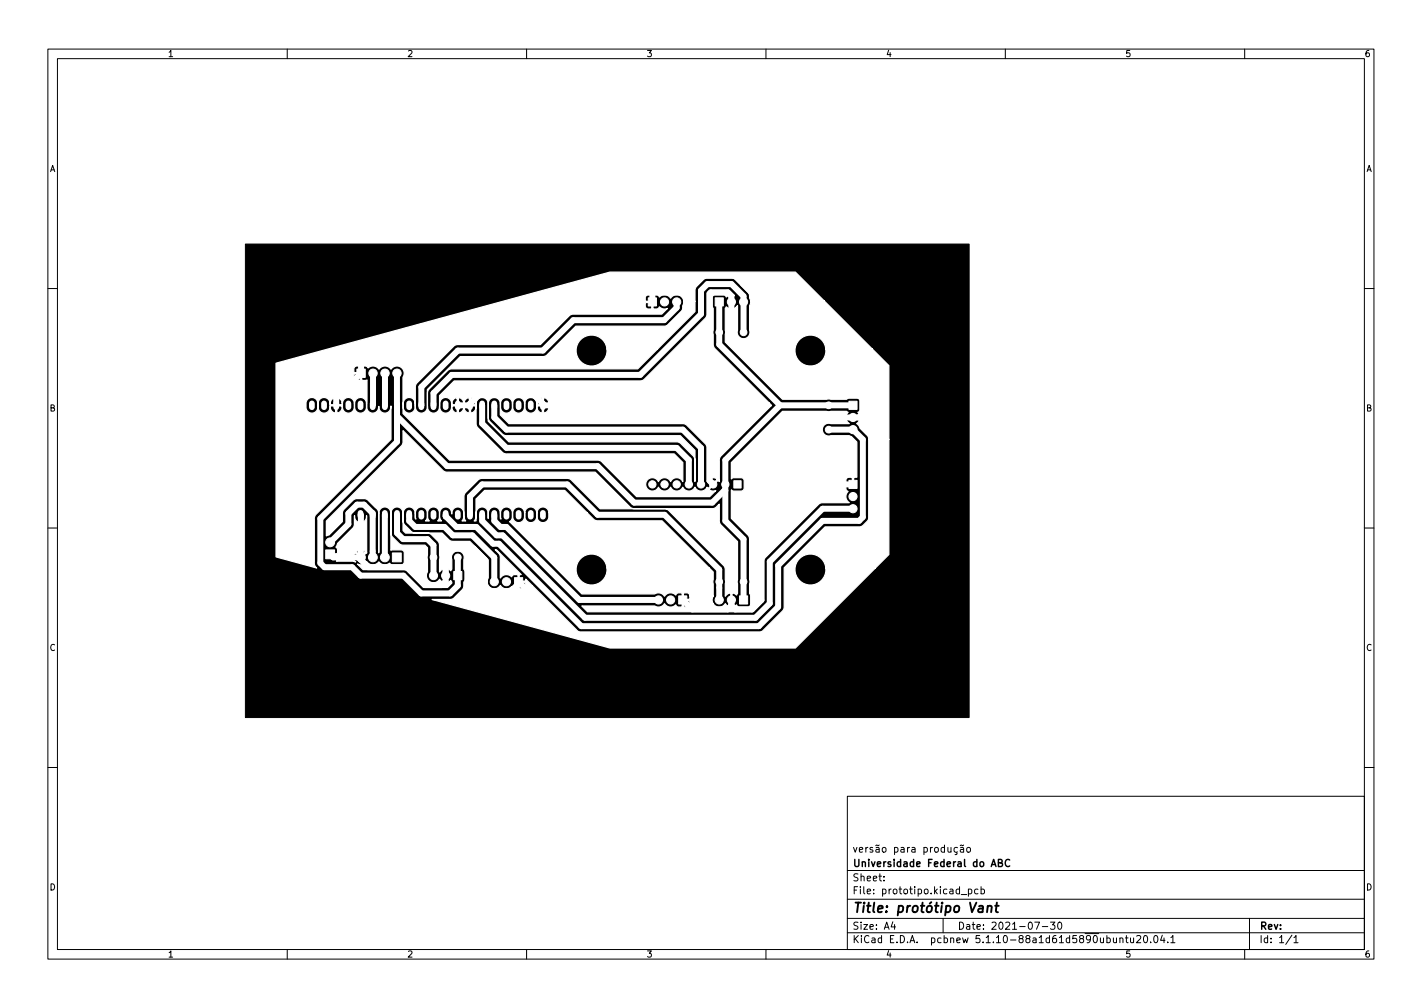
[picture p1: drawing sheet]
<svg xmlns="http://www.w3.org/2000/svg" width="297mm" height="210mm" viewBox="0 0 297 210" stroke-linecap="round" stroke-linejoin="round" font-family="sans-serif">
<defs><g id="words">
<text font-size="2.8" x="178" y="190.6">Title: protótipo Vant</text>
<g font-size="2.1">
<text x="178" y="178">versão para produção</text>
<text x="178" y="184">Sheet:</text>
<text x="178" y="181">Universidade Federal do ABC</text>
<text x="178" y="186.7">File: prototipo.kicad_pcb</text>
<text x="178" y="196.9">KiCad E.D.A. pcbnew 5.1.10-88a1d61d5890ubuntu20.04.1</text>
<text x="178" y="194.1">Size: A4</text>
<text x="200" y="194.1">Date: 2021-07-30</text>
<text x="263" y="194.1">Rev:</text>
<text x="263" y="196.9">Id: 1/1</text>
</g>
<g font-size="1.8">
<text x="35" y="11.9">1</text>
<text x="85" y="11.9">2</text>
<text x="135" y="11.9">3</text>
<text x="185" y="11.9">4</text>
<text x="235" y="11.9">5</text>
<text x="285" y="11.9">6</text>
<text x="10.3" y="35.9">A</text>
<text x="285.3" y="35.9">A</text>
<text x="10.3" y="85.9">B</text>
<text x="285.3" y="85.9">B</text>
<text x="10.3" y="135.9">C</text>
<text x="285.3" y="135.9">C</text>
<text x="10.3" y="185.9">D</text>
<text x="285.3" y="185.9">D</text>
<text x="35" y="199.9">1</text>
<text x="85" y="199.9">2</text>
<text x="135" y="199.9">3</text>
<text x="185" y="199.9">4</text>
<text x="235" y="199.9">5</text>
<text x="285" y="199.9">6</text>
</g>
</g></defs>
<g fill="none" stroke="#000" stroke-width=".21">
<path d="M10 10.2h277v190.1h-277zM12 12.2h273v186.1h-273zM60 10.2v2M110 10.2v2M160 10.2v2M210 10.2v2M260 10.2v2M10 60.2h2M285 60.2h2M10 110.2h2M285 110.2h2M10 160.2h2"/>
<path d="M177 166.3h108v32h-108zM199.7 178l.2 .2v.2h-.4M200 177l-.4-.1-.3 .3 .1 .7h.6M200.6 177h.6l.1 .9M201.3 177.3l-.5 .1-.2 .2 .2 .3h.5M201.3 176.4l-.7 .2M202 177.1l.2-.2 .4 .2 .1 .5-.1 .3h-.4l-.2-.1zM285 160.2h2M60 198.3v2M110 198.3v2M160 198.3v2M177 194.8h108"/>
<path d="M177 191.8h108M177 187.8h108M177 181.8h108M184.6 183.8v.1M184.6 183v.1M186.5 192.5l-.4 1h1M186.9 193v1M197 191.8v3M200.8 186.8h1.1M202.3 185.7l.4-.1 .3 .3-.1 .7h-.6M202.3 185.6v1.5M204.3 185.7l-.4-.1-.3 .3 .1 .7h.6"/>
<path d="M204.9 185.7l.5-.1 .2 .3-.1 .7h-.6M204.9 185.1v1.5M210 198.3v2M216.1 192.5h1l-.6 1.5M217.7 193.5h1.2M219.4 192.5h1l-.5 .6 .4 .1v.7l-.2 .1-.7-.1M221.1 192.6l.2-.1a.8 .8 0 0 1 .5 .8 .8 .8 0 0 1-.5 .7 1 1 0 0 1-.2-1.4zM233.9 196l.2-.2 .4 .1 .1 .9M233.9 195.8v1M235.1 195.8h.5M235.3 195.3v1.3l.3 .2M236.1 195.8l.1 1h.4l.2-.1"/>
<path d="M236.8 195.8v1M237.4 195.5l.6-.2 .3 .5-.9 1h.9M239.1 195.4l.1-.1a.8 .8 0 0 1 .5 .8 .8 .8 0 0 1-.5 .7 1 1 0 0 1-.1-1.4zM240.4 196.7v.1M241.2 195.4l.2-.1a.8 .8 0 0 1 .5 .8 .8 .8 0 0 1-.5 .7 1 1 0 0 1-.2-1.4zM242.8 195.3l-.4 1h1M243.1 195.8v1M243.9 196.7v.1M244.6 195.8l.4-.5v1.5M244.6 196.8h.8M260 198.3v2M261 191.8v6.5"/>
<path d="M269.9 195.3l-1.3 1.9M270.3 195.8l.4-.5v1.5M270.3 196.8h.8"/>
</g>
<path d="M206.3 189.3l.3-.2 .5 .1-.1 1.3M206.3 189.1l-.1 1.4M207.9 189.1h.7M208.2 188.5l-.2 1.7 .1 .2 .4 .1" fill="none" stroke="#000" stroke-width=".4"/>
<path d="M210.9 179.6a.71 .71 0 0 0-1 .5 .71 .71 0 0 0 .7 .8l.3-.1M207.1 180.9l.5-1.5 .5 1.5M208.6 180.1h.6l.1-.2v-.3l-.7-.2v1.5h.5l.2-.1 .1-.4-.3-.3" fill="none" stroke="#000" stroke-width=".3"/>
<path d="M51.3 51h151.1v98.8h-151.1z" fill="#000" stroke="#000" stroke-width=".21"/>
<g fill="none" stroke="#fff" stroke-width="1.2">
<path d="M65.2 84.2v.8M67.7 84.2v.8M70.2 84.2v.8M72.8 84.2v.8M75.3 84.2v.8M77.9 84.2v.8M80.4 84.2v.8M82.9 84.2v.8M85.5 84.2v.8M88 84.2v.8M90.6 84.2v.8M93.1 84.2v.8"/>
<path d="M95.6 84.2v.8M98.2 84.2v.8M100.7 84.2v.8M103.3 84.2v.8M105.8 84.2v.8M108.3 84.2v.8M110.9 84.2v.8M113.4 84.2v.8M75.3 107.1v.8M77.9 107.1v.8M80.4 107.1v.8M82.9 107.1v.8"/>
<path d="M85.5 107.1v.8M88 107.1v.8M90.6 107.1v.8M93.1 107.1v.8M95.6 107.1v.8M98.2 107.1v.8M100.7 107.1v.8M103.3 107.1v.8M105.8 107.1v.8M108.3 107.1v.8M110.9 107.1v.8M113.4 107.1v.8"/>
</g>
<g fill="#fff" stroke="#fff" stroke-width=".21">
<path d="M68 114.8h1.9v1.9h-1.9z"/>
<path d="M82 115.5h1.8v1.8h-1.8z"/>
<path d="M94.8 119.3h1.7v1.7h-1.7z"/>
<path d="M149.4 62.2h1.7v1.7h-1.7z"/>
<path d="M107.5 120.6h1.7v1.7h-1.7z"/>
<path d="M177.3 83.8h1.7v1.7h-1.7z"/>
<path d="M153.3 100.4h1.5v1.5h-1.5z"/>
<path d="M154.5 124.4h1.7v1.7h-1.7z"/>
<path d="M74.5 77.1h1.8v1.7h-1.8z"/>
<path d="M141.8 124.4h1.7v1.7h-1.7z"/>
<path d="M135.4 62.2h1.7v1.7h-1.7z"/>
<path d="M177.3 100.3h1.7v1.7h-1.7z"/>
<circle cx="69" cy="113.2" r=".92"/>
<circle cx="80.4" cy="116.4" r=".92"/>
<circle cx="77.9" cy="116.4" r=".92"/>
<circle cx="75.4" cy="116.4" r=".92"/>
<circle cx="90.6" cy="120.2" r=".85"/>
<circle cx="93.1" cy="120.2" r=".85"/>
<circle cx="152.8" cy="63" r=".85"/>
<circle cx="155.3" cy="63" r=".85"/>
<circle cx="150.2" cy="69.4" r=".7"/>
<circle cx="155.3" cy="69.4" r=".7"/>
<circle cx="103.3" cy="121.5" r=".85"/>
<circle cx="105.8" cy="121.5" r=".85"/>
<circle cx="178.2" cy="89.7" r=".85"/>
<circle cx="178.2" cy="87.2" r=".85"/>
<circle cx="136.3" cy="101.1" r=".76"/>
<circle cx="138.8" cy="101.1" r=".76"/>
<circle cx="141.4" cy="101.1" r=".76"/>
<circle cx="143.9" cy="101.1" r=".76"/>
<circle cx="146.4" cy="101.1" r=".76"/>
<circle cx="149" cy="101.1" r=".76"/>
<circle cx="151.5" cy="101.1" r=".76"/>
<circle cx="150.2" cy="125.3" r=".85"/>
<circle cx="152.8" cy="125.3" r=".85"/>
<circle cx="173.1" cy="89.7" r=".7"/>
<circle cx="173.1" cy="84.6" r=".7"/>
<circle cx="90.6" cy="116.4" r=".7"/>
<circle cx="95.6" cy="116.4" r=".7"/>
<circle cx="155.3" cy="121.5" r=".7"/>
<circle cx="150.2" cy="121.5" r=".7"/>
<circle cx="77.9" cy="77.9" r=".87"/>
<circle cx="80.4" cy="77.9" r=".87"/>
<circle cx="82.9" cy="77.9" r=".87"/>
<circle cx="137.5" cy="125.3" r=".85"/>
<circle cx="140.1" cy="125.3" r=".85"/>
<circle cx="141.4" cy="63" r=".85"/>
<circle cx="138.8" cy="63" r=".85"/>
<circle cx="178.2" cy="106.2" r=".85"/>
<circle cx="178.2" cy="103.7" r=".85"/>
</g>
<path d="M77.9 77.9v6.7M80.4 77.9v6.7M141.4 63v1.2l-2.7 2.6h-18.9l-6.4 6.4h-17.8l-7.6 7.6v3.8M88 84.6h.1M69 113.2l3.8-3.8v-2.2l1.8-1.8h1.4l1.9 1.8v9.2M80.4 107.5v8.9M85.5 107.5v1.3l1.2 1.2h6.2l1.7 1.8h4.1l4.6 4.6v5.1M103.3 107.5v1.3l1.2 1.2h1.3l15.2 15.3h16.5M178.2 106.2h-6.4l-11 11.1v8.7l-3 3h-35.6l-17.2-17.2h-1.3l-3-3v-1.3" fill="none" stroke="#fff" stroke-width="1.3"/>
<path d="M77.9 77.9v.1M80.4 107.5h.1M85.5 107.5h.1M103.3 107.5v.6M151.5 101.1h.1" fill="none" stroke="#fff" stroke-width=".8"/>
<circle cx="151.5" cy="101.1" r=".4" fill="#fff"/>
<g fill="none" stroke="#fff" stroke-width="1.3">
<path d="M81.4 71.4h-1.6l-4.4 4.4v2.1l-5.2 5.2v1.5M82.9 77.9v14.3l-16 16.1v9.3l.9 .8h5.8l1.7 1.8h9l3.7 3.7h6l1.6-1.6v-5.9M84.3 69.4l-2.9 2.8M88 68.1h27.3M88 69.4l-1.9 .5M113.4 68.1l7.1-7h21.8l1 1v2.6l-5.3 5.4M136.3 63.4v-2.5l3.3-3.3h13.9l6.9 6.8v6.3l6.4 6.3M148.3 72.5l-12.2 12.1h-22.7v-.3l-1.8-1.8h-11.6l-1.8 1.8v.3h-2.6M150.2 63v8.9l12.7 12.7M155.3 69.4v-7.6l-2.5-2.5h-5l-1.4 1.3v5l-12.7 12.7h-39.3l-3.8 3.8v2.5M82.9 84.6h.1M82.9 86.9l10.5 10.4h31.4l7.7 7.6h16.3l2.5-2.5h.2"/>
<path d="M100.7 84.6v3.8l5.1 5.1h35.6l2.5 2.6v5M103.3 84.6v2.6l2.5 2.5h36.8l3.8 3.8v7.6M162.9 84.6l-11.4 11.5v12.7l3.8 3.8v12.7M162.9 84.6h15.3M169.3 96.1l5.1 5h3.8M173.1 89.7h5.1l2 2.1v16.2l-.7 .8h-7.7l-9.3 9.2v8.7l-4 4h-37.1l-17.2-17.2h-1.2l-3.5-3.5h-4.2l-2.2-2.2v-.3M179.4 87.2l.8-.8v-3.6l-5.8-5.8h-14.2l-7.4-7.5v-7.7l-.8-.7h-3.5l-.2 .2v39.1l.7 .7M69 115.7l.6 .7h5.8l-.1-.1M75.3 107.5l.1 9.4 1.5 1.5h8.1l3.7 3.8h3.6l.8-.8v-5.2l1.7-1.6h4.2l2.3 2.3v5.5l1 1h4.4l1.6-1.6v-.3l11.1 11h42.7l19.9-19.9v-24.1l-1.3-1.3h-8.9l-2.5 2.5v7.6l-10.3 10.3v17.7l-1.9 1.9h-3.5l-.8-.7M82.9 107.5v3.8l1.3 1.3h5.1l1.3 1.2v6.4M98.2 107.5v-3.8l2.5-2.6h17.8l6.3 6.4h14l11.4 11.4v6.4M142.6 125.3l2 1.9h7.4l.8-.7v-1.2"/>
</g>
<path d="M82.9 77.9h.1M75.3 107.5h.1M75.4 116.4v.1M98.2 107.5h.1M143.9 101.1h.1M146.4 101.1h.1" fill="none" stroke="#fff" stroke-width=".8"/>
<path d="M57.7 75.8l69.7-19h38.7l6.1 6.1h-15.4l-.2-1.3-.4-.7-2.5-2.5-.9-.4-5.5 .1-2 2.1-.1 2.7h-2.4v-.3a1.49 1.49 0 0 0-1.3-1 1.49 1.49 0 0 0-1.4 .7 1.48 1.48 0 0 0-2.4-.3l-.5-.4-1.1 .1-.1-.1-.6-.1a.64 .64 0 0 0-.6 .7v.6l.1 .1h1.2v-1.2h.3v1.5h-1.5l-.1 .1v.8l.4 .4h.8l.1-.1v-1.2h.3v1.2l.2 .1h.8l.3-.4 .7 .4 1-.1-1.2 1.2h-18.7l-.6 .4-6 5.9-17.8 .1-8.1 8.1-.3 .7v3.4a1.24 1.24 0 0 0-1.2-1.2 1.24 1.24 0 0 0-1.3 1.2l.1 1.1a1.24 1.24 0 0 0 1.3 1 1.24 1.24 0 0 0 1.1-1.2v-.9v.4a1.31 1.31 0 0 0 1.4 1.7 1.31 1.31 0 0 0 1.2-1.7v-3.3l6.9-6.8 17.5-.1 .6-.3 6-6h18.7l.6-.4 2.8-2.8 .4-2h2.4v2.2l-7.9 7.8h-10.5a3.2 3.2 0 0 0-4.9-2.5 3.2 3.2 0 0 0 0 5.6 3.2 3.2 0 0 0 4.9-2.5v-.6h10.5l-4.1 4.1h-39.1l-.6 .4-4 4-.2 .7v2.6a1.29 1.29 0 0 0 1.3 1.6 1.29 1.29 0 0 0 1.2-1.6v-2.1l3.1-3.1 39.3-.1 13.3-13.1 .2-.7v-4.4l.6-.6h4l1.1 1.1-.3-.1-.2 .1v2.7h.4l.8-.6-.1 5.2a1.34 1.34 0 0 0 1.3 1.7 1.34 1.34 0 0 0 1.3-1.8v-5.1l.2-.9h15.4l10 10h-9.7a3.2 3.2 0 0 0-4.9-2.5 3.2 3.2 0 0 0 0 5.6 3.2 3.2 0 0 0 4.9-2.5v-.6h9.7l3.5 3.4v15.5h-4.2l-.2-.7-1.7-1.7-.3-.6-.4-.4 .6-.5 .1-.4-.1-.2h-2.6a.96 .96 0 0 0 .5 1.1h-3.9a1.34 1.34 0 0 0-1.7 1.3 1.34 1.34 0 0 0 1.7 1.3h3.9l.4 .2 1.2 1.1v7.3l-.5 .1-.2 .1-1.1-.1-.4 .2-.1 1 .2 .1h1.2v-1.2h.2v1.5h-1.4l-.2 .1v.7l.5 .5-.2 .1a1.48 1.48 0 0 0 .4 2.2l-5.6 .1-.7 .2-11.2 11.2-.4 .9v8.2l-2.2 2.2h-34.6l-1.2-1.2h15.3a1.47 1.47 0 0 0 2-.5 1.48 1.48 0 0 0 2.4 .3l.4 .4 .7 .1 .2-.2v-2.7l-.2-.1h-.7l-.4 .4-.2-.1a1.48 1.48 0 0 0-2.2 .4 1.47 1.47 0 0 0-2-.5h-15.2l-15.2-15.1 .5-.5 .1-1.4a1.24 1.24 0 0 0-1.2-1.2 1.24 1.24 0 0 0-1.2 1.2l.1 1.4-.2-.2v-.8a1.29 1.29 0 0 0-1.2-1.6 1.29 1.29 0 0 0-1.3 1.6v.9v-1.1a1.27 1.27 0 0 0-1.4-1.4 1.27 1.27 0 0 0-1.1 1.6l-.1 1.4h-.4l.4-.9v-3.7l1.8-1.8h16.8l4.6 4.6h-8a1.27 1.27 0 0 0-1.2-1.2 1.27 1.27 0 0 0-1.3 1.2 1.27 1.27 0 0 0-1.3-1.2 1.27 1.27 0 0 0-1.2 1.2 1.24 1.24 0 0 0-1.3-1.2 1.24 1.24 0 0 0-1.2 1.2v1.1a1.24 1.24 0 0 0 1.3 1 1.24 1.24 0 0 0 1.2-1.2v-.9l.1 1.1a1.24 1.24 0 0 0 1.3 1 1.24 1.24 0 0 0 1.1-1.2l.1-.9v1.1a1.24 1.24 0 0 0 1.3 1 1.24 1.24 0 0 0 1.1-1.2v-.9h8l1.3 1.4 .7 .3h13.7l9.8 9.9h-21.3l-.1-.6a3.2 3.2 0 0 0-5.3-1.4 3.2 3.2 0 0 0 1 5.4 3.2 3.2 0 0 0 4.4-3.4h21.3l.9 .8v5h-4.9a.64 .64 0 0 0-.6-.6h-.6l-.2 .1v1.2h1.2l.2-.1v-.6h4.9l-.2 1 .2 .7h-4.9v-.5l-.2-.2h-1.2v1.2l.2 .2h.6a.64 .64 0 0 0 .6-.7l5 .1a1.49 1.49 0 0 0 2.4-.2l.3 .4a.67 .67 0 0 0 .9 .2v-2.7h-.4l-.8 .6v-5.6l-.2-.7-12-11.9-13.9-.1-6-6-.7-.3h-18l-.9 .3-2.8 3-.1 4.3 .1 .9 .3 .4h-.8l.3-.7v-1.3a1.25 1.25 0 0 0-1.4-.9 1.25 1.25 0 0 0-1 1.4 1.3 1.3 0 0 0-1.4-1.4 1.3 1.3 0 0 0-1.2 1.5l.1 .7 .3 .7h-.8l.4-.7v-1.3a1.24 1.24 0 0 0-1.3-1 1.24 1.24 0 0 0-1.2 1.2v1.1l.4 .7h-.8l.3-.7v-1.3a1.24 1.24 0 0 0-1.3-1 1.24 1.24 0 0 0-1.1 1.2l.1 1.4-.2-.2v-.8a1.29 1.29 0 0 0-1.2-1.6 1.29 1.29 0 0 0-1.3 1.6v1.6l.2 .5 1.9 1.7 6 .1 1.4 1.4 .7 .3h3.7l3.9 3.9v3.8a1.49 1.49 0 0 0 .5 2 1.49 1.49 0 0 0 2-.5 1.48 1.48 0 0 0 2.4 .3l.5 .4h.6l.2-.1v-2.7l-.2-.1h-.6l-.5 .4-.2-.1a1.48 1.48 0 0 0-2.2 .4v-4.6l-.2-.4-.9-.9h.3l5.2 5.2-.4 .1v1.2h1.2l.1-.4 1.4 1.4h-1.4v-.6l-.1-.1h-1.2v1.2l.1 .1h.6a.64 .64 0 0 0 .6-.6h1.4l9.3 9.3 .7 .4 37.8-.1 4.7-4.7 .1-8.6 8.6-8.6h7.3l.6-.3 1-1 .2-.7v-16.2h4.2v24l-2.9 2.8h-10.3l-.1-.6a3.2 3.2 0 0 0-5.3-1.4 3.2 3.2 0 0 0 1 5.4 3.2 3.2 0 0 0 4.4-3.4h10.3l-16.7 16.7h-38.7l-37.1-10.1 4.2-.1 2.2-2.1 .2-.5v-1l.2-.5v-1.8l-.2-.3v-2.1a1.34 1.34 0 0 0-1.3-1.8 1.34 1.34 0 0 0-1.2 1.8v2.1l-.2 .3-.1-.1a.93 .93 0 0 0-1.1-.2 .96 .96 0 0 0-1.2 .5v-5.6l-.2-.7-1.4-1.4-.7-.4h-4.8l-.5-.5v-3.6a1.27 1.27 0 0 0-1.4-1.4 1.27 1.27 0 0 0-1.1 1.6v4.1l.3 .7 1.3 1.3 .9 .3h4.6l.5 .6-.1 5.1a1.49 1.49 0 0 0 .6 2 1.49 1.49 0 0 0 2-.5l.3 .3a.67 .67 0 0 0 .9 .2v-2.6h.2v2.6l.4 .1 .6-.4 .2 .3v.3l-.9 .9h-5l-3.3-3.4-.7-.4h-8.7l-1.1-1.1 .9 .1 .6-.2 .1-.2-2-2a1.08 1.08 0 0 0 0 1.8l-4-.1 .2-.4v-.8l-.1-.1h-1.6v-.3h1.6l.1-.1v-.8a.61 .61 0 0 1 0-1v-.2l3.3-3.4 .2-.4 .1-2v.3a.92 .92 0 0 0 1.1 1v-1.6l.2-.1v1.7l.2 .1a1.25 1.25 0 0 0 .9-1.4l.1 7.6h-.3l-.1-.3-.7-.2-.9 .2-.1 .3 .9 .9 .9-.9h.3v.2h-.1l-.9 .9 1.1 1a1.56 1.56 0 0 0 2.4-.1 1.56 1.56 0 0 0 2.3 .3l.6 .3 2.2-.1 .2-.4 .1-1.9a.64 .64 0 0 0-.7-.7l-2.1 .1-.1-7.7a1.27 1.27 0 0 0-1.3-1.4 1.27 1.27 0 0 0-1.2 1.6v8v-8.5l-.4-.7-2.2-2-1.9-.1-.9 .4-2.1 2.2-.1 2.2-2.8 2.8-.5 .2v-3.1l15.6-15.7 .4-.6v-2.6l8.3 8.3 .6 .4h31.2l7.3 7.2 .6 .4h16.6l.7-.2 .8-.7v3.9l3.8 3.9v10.8l-.2 .4-.1-.1a.67 .67 0 0 0-.9-.3v2.7l.4 .1 .6-.4 .4 .4 1.9 .1a.64 .64 0 0 0 .6-.7v-1.8l-.2-.4v-11.6l-.4-.6-3.4-3.5v-5.9l.5 .2 1.9-.1 .2-.4 .1-1.6a.64 .64 0 0 0-.7-.7h-1.6l-.4 .3v-3.4l10.7-10.7h13.3l.4 .2-.1 .1a.67 .67 0 0 0-.2 .8h2.6l.1-.3-.4-.6 .5-.5v-1.8a.64 .64 0 0 0-.7-.7l-1.8 .1-.4 .2h-13.3l-12-12v-7l.2-.3h.1a.67 .67 0 0 0 .9 .3v-2.7l-.4-.1-.6 .4-.5-.4-1.8-.1a.64 .64 0 0 0-.6 .7v1.8l.2 .4v7.5l.2 .7 11.4 11.5h-46a1.01 1.01 0 0 0-1.3-.9 .92 .92 0 0 0-1.1 .9l-.1 .1a1.27 1.27 0 0 0-1.3-1.2 1.27 1.27 0 0 0-1.2 1.2 1.27 1.27 0 0 0-1.3-1.2 1.27 1.27 0 0 0-1.3 1.2 1.24 1.24 0 0 0-1.2-1.2 1.24 1.24 0 0 0-1.2 1.2v1.1a1.24 1.24 0 0 0 1.3 1 1.24 1.24 0 0 0 1.1-1.2l.1-.9v1.1a1.24 1.24 0 0 0 1.3 1 1.24 1.24 0 0 0 1.2-1.2v-.9l.1 1.1a1.24 1.24 0 0 0 1.3 1 1.24 1.24 0 0 0 1.1-1.2v-.9l.1 .3h1.1v-1.3h.2v1.3h1.1v-.4h46l.6 .5-.2 .2h-48.8a1.26 1.26 0 0 0 .9 1.4l.2-.1v-1.3h.2v1.3a.92 .92 0 0 0 1.1-.9v-.4h46.4l-10.5 10.6-.3 .7 .1 4.1h-.5a.92 .92 0 0 0-1.6 0l.8 .8 .8-.8h.5v.3l-.4-.1-.7 .7h-.4l-.8-.7-.3 .1-.1-7.5-4.5-4.5-36.8-.1-1.8-1.8v-2.2a1.27 1.27 0 0 0-1.4-1.4 1.27 1.27 0 0 0-1.1 1.6v2.6l.2 .7 2.7 2.7 .6 .3 36.6 .1 3.1 3v6.5l-.1-4.9-3.3-3.3h-35.5l-4.3-4.4v-3.3a1.3 1.3 0 0 0-1.1-1.6 1.3 1.3 0 0 0-1.5 1.1 1.01 1.01 0 0 0-1.4-.9 .92 .92 0 0 0-1.1 .9 1.1 1.1 0 0 0-1.4-.9 .92 .92 0 0 0-1.1 .9l-.1 .1a1.24 1.24 0 0 0-1.2-1.2 1.24 1.24 0 0 0-1.2 1.2v1.1a1.24 1.24 0 0 0 1.3 1 1.24 1.24 0 0 0 1.1-1.2v-.9l.1 .3h1.1v-1.3h.3v1.3h1.1v-.4v.4h1.1v-1.3h.3v1.3h1.1l.1-.4v.7h-5.1v.4a.92 .92 0 0 0 1.1 .9v-1.3h.3v1.3l.1 .1a1.26 1.26 0 0 0 1-1.4v.4a.92 .92 0 0 0 1.1 .9v-1.3h.3v1.3l.2 .1a1.26 1.26 0 0 0 .9-1.4v3.6l.3 .7 5.6 5.6 35.5 .1 1.8 1.8v3.9a1.4 1.4 0 0 0-1.3-.8 1.4 1.4 0 0 0-1.2 .9 1.39 1.39 0 0 0-1.3-.9 1.39 1.39 0 0 0-1.3 .9 1.4 1.4 0 0 0-2.1-.6 1.4 1.4 0 0 0 0 2.2 1.4 1.4 0 0 0 2.1-.5 1.39 1.39 0 0 0 1.3 .8 1.39 1.39 0 0 0 1.3-.8 1.39 1.39 0 0 0 1.3 .8 1.39 1.39 0 0 0 1.2-.8 1.39 1.39 0 0 0 1.3 .8 1.39 1.39 0 0 0 1.3-.8 1.39 1.39 0 0 0 1.2 .8 1.39 1.39 0 0 0 1.3-.8l.3 .2 .8-.8 .4 .1-1 .9a.94 .94 0 0 0 1.3 .3l-1.2 1.3h-15.3l-7.3-7.3-.6-.3h-31.2l-9.7-9.7v-7.6a1.51 1.51 0 0 0-.4-2.1 1.51 1.51 0 0 0-2.1 .4 1.5 1.5 0 0 0-2.5 0 1.5 1.5 0 0 0-2.3-.3l-.5-.4-1.1 .2-.2-.2h-.6a.64 .64 0 0 0-.6 .7v.5l.2 .2h1.2v-1.2h.2l.1 1.5h-1.5l-.2 .1v.6l.2 .5 .3 .1h.7l.2-.1v-1.2h.2v1.2l.2 .1 1-.1v4.6l-.2 .3a1.27 1.27 0 0 0-1.2-1.2 1.27 1.27 0 0 0-1.3 1.2 1.28 1.28 0 0 0-1.2-1.2 1.28 1.28 0 0 0-1.3 1.1 1.01 1.01 0 0 0-1.4-.9 .92 .92 0 0 0-1.1 .9l-.1 .1a1.27 1.27 0 0 0-1.2-1.2 1.27 1.27 0 0 0-1.3 1.2 1.24 1.24 0 0 0-1.2-1.2 1.24 1.24 0 0 0-1.3 1.2v1.1a1.24 1.24 0 0 0 1.3 1 1.24 1.24 0 0 0 1.2-1.2l.1-.9v1.1a1.24 1.24 0 0 0 1.3 1 1.24 1.24 0 0 0 1.1-1.2v-.9l.1 .3h1.1v-1.3h.3v1.3h1.1v-.4v.7h-2.5a1.26 1.26 0 0 0 .9 1.4l.2-.1v-1.3h.3v1.3a.92 .92 0 0 0 1.1-.9v-.4a1.25 1.25 0 0 0 1.1 1.5 1.25 1.25 0 0 0 1.4-1.2l.1-.9v1.1a1.24 1.24 0 0 0 1.3 1 1.24 1.24 0 0 0 1.1-1.2l.1-.9v1.1a1.28 1.28 0 0 0 1.5 .9 1.28 1.28 0 0 0 1-1.3 1.27 1.27 0 0 0 1.4 1.4 1.27 1.27 0 0 0 1.2-1.5v6.9l-16 16.1-.1 9.8 .1 .5 .5 .5-8.5-2.3z" fill="#fff" stroke="#fff" stroke-width=".25"/>
<use href="#words"/>
</svg>
